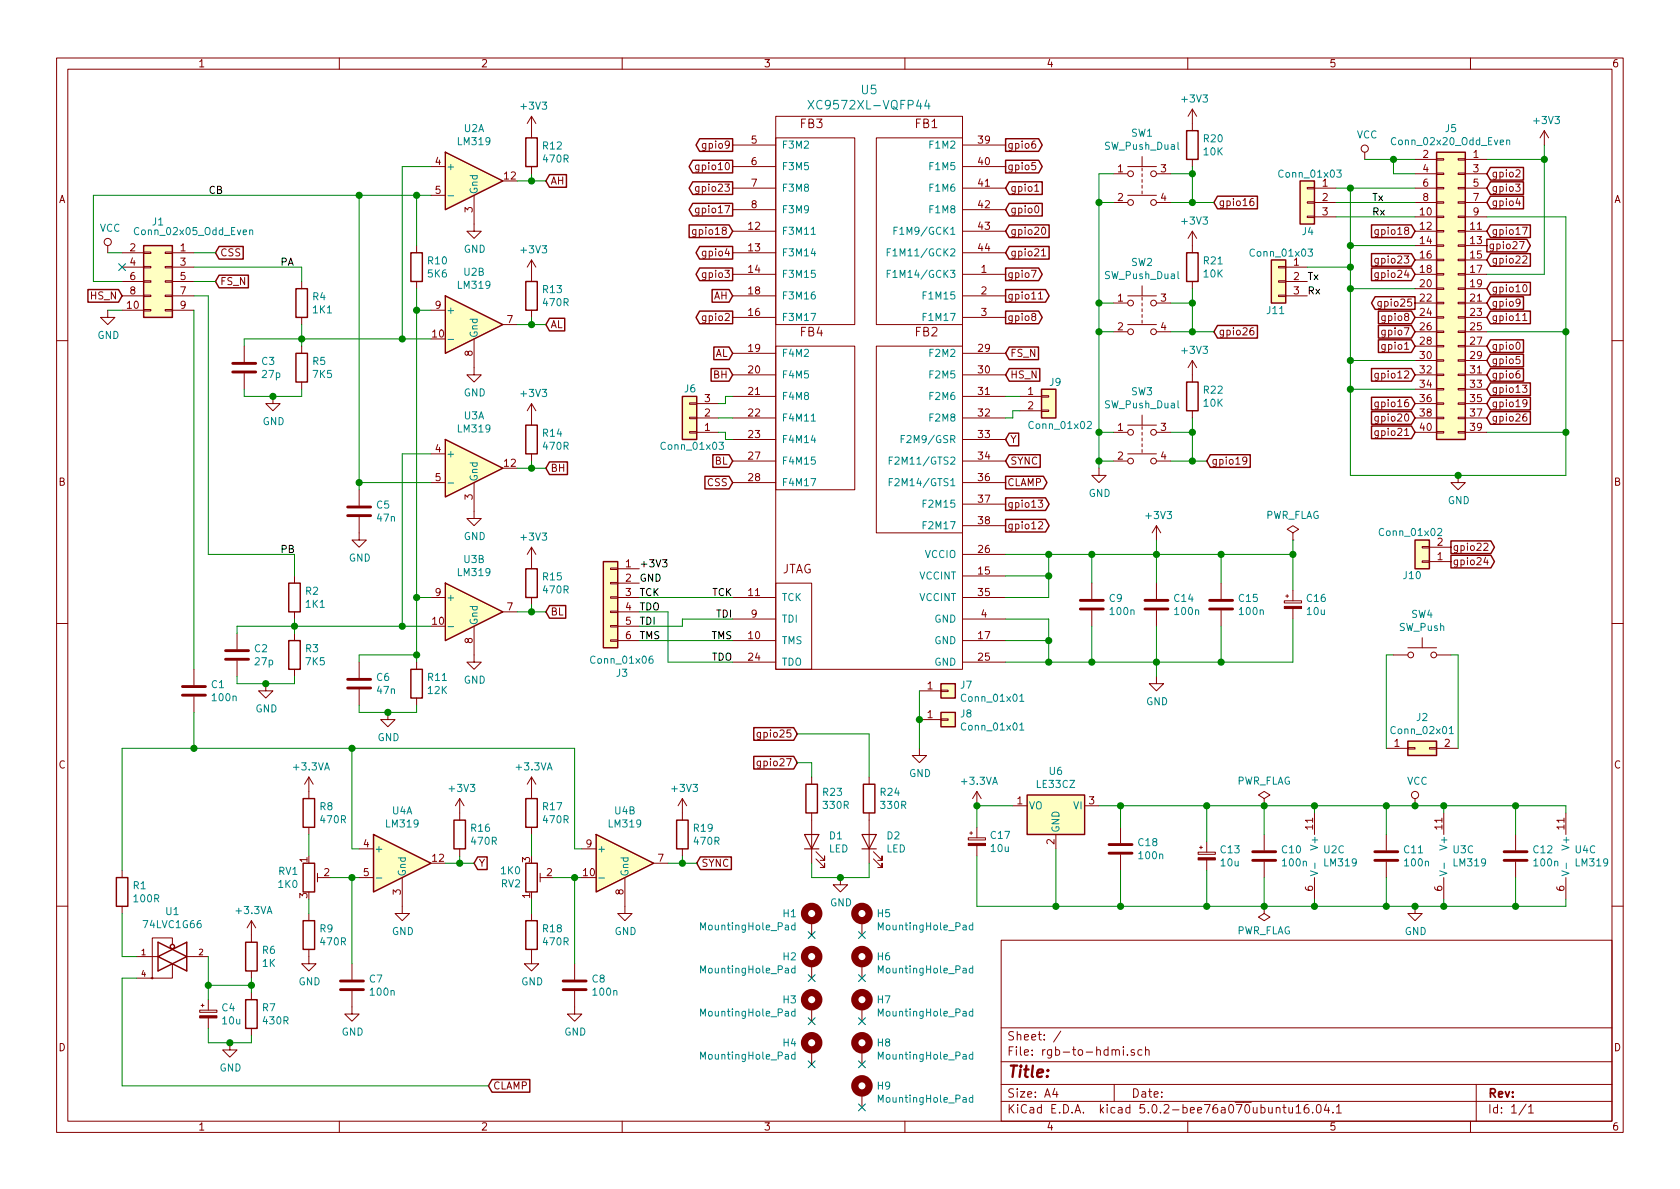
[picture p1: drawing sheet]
<svg xmlns="http://www.w3.org/2000/svg" width="297mm" height="210mm" viewBox="0 0 297 210" stroke-linecap="round" stroke-linejoin="round" font-family="sans-serif">
<defs><g id="words">
<text font-size="2.8" fill="#840000" x="178" y="190.5">Title:</text>
<g font-size="2.1" fill="#008484">
<text x="152.3" y="16.7">U5</text>
<text x="144.1" y="19.3">XC9572XL-VQFP44</text>
</g>
<g font-size="2.1" fill="#840000">
<text x="141.5" y="22.7">FB3</text>
<text x="161.8" y="22.7">FB1</text>
<text x="141.5" y="59.5">FB4</text>
<text x="161.8" y="59.5">FB2</text>
<text x="138.2" y="101.4">JTAG</text>
<text x="178" y="184">Sheet: /</text>
<text x="178" y="186.7">File: rgb-to-hdmi.sch</text>
<text x="178" y="196.9">KiCad E.D.A. kicad 5.0.2-bee76a070ubuntu16.04.1</text>
<text x="178" y="194.1">Size: A4</text>
<text x="200" y="194.1">Date:</text>
<text x="263" y="194.1">Rev:</text>
<text x="263" y="196.9">Id: 1/1</text>
</g>
<g font-size="1.8" fill="#840000">
<text x="35" y="11.9">1</text>
<text x="85" y="11.9">2</text>
<text x="135" y="11.9">3</text>
<text x="185" y="11.9">4</text>
<text x="235" y="11.9">5</text>
<text x="285" y="11.9">6</text>
<text x="77" y="29.2">4</text>
<text x="124.6" y="26.3">gpio9</text>
<text x="132.9" y="29.2">6</text>
<text x="132.9" y="25.4">5</text>
<text x="173" y="29.2">40</text>
<text x="173" y="25.4">39</text>
<text x="178.1" y="26.3">gpio6</text>
<text x="251.6" y="27.9">2</text>
<text x="260.5" y="27.9">1</text>
<text x="10.4" y="35.9">A</text>
<text x="77" y="34.3">5</text>
<text x="89.2" y="31.7">12</text>
<text x="97.3" y="32.6">AH</text>
<text x="123.6" y="33.9">gpio23</text>
<text x="123.6" y="30.1">gpio10</text>
<text x="132.9" y="33">7</text>
<text x="173" y="33">41</text>
<text x="178.1" y="30.1">gpio5</text>
<text x="178.6" y="33.9">gpio1</text>
<text x="197.6" y="30.5">1</text>
<text x="197.6" y="35.6">2</text>
<text x="205.3" y="30.5">3</text>
<text x="205.3" y="35.6">4</text>
<text x="233.8" y="33">1</text>
<text x="233.8" y="35.6">2</text>
<text x="251.6" y="30.5">4</text>
<text x="251.6" y="33">6</text>
<text x="251.6" y="35.6">8</text>
<text x="260.5" y="30.5">3</text>
<text x="260.5" y="33">5</text>
<text x="260.5" y="35.6">7</text>
<text x="263.7" y="31.4">gpio2</text>
<text x="263.7" y="33.9">gpio3</text>
<text x="285.4" y="35.9">A</text>
<text x="83.6" y="37.6" transform="rotate(-90 83.6 37.6)">3</text>
<text x="123.1" y="41.5">gpio18</text>
<text x="123.6" y="37.7">gpio17</text>
<text x="132.4" y="40.6">12</text>
<text x="132.9" y="36.8">8</text>
<text x="173" y="40.6">43</text>
<text x="173" y="36.8">42</text>
<text x="178.6" y="37.7">gpio0</text>
<text x="178.6" y="41.5">gpio20</text>
<text x="215.4" y="36.4">gpio16</text>
<text x="233.8" y="38.1">3</text>
<text x="243.7" y="41.5">gpio18</text>
<text x="251.1" y="38.1">10</text>
<text x="251.1" y="40.6">12</text>
<text x="260" y="40.6">11</text>
<text x="260.5" y="38.1">9</text>
<text x="263.7" y="36.4">gpio4</text>
<text x="263.7" y="41.5">gpio17</text>
<text x="23" y="44.4">2</text>
<text x="23" y="47">4</text>
<text x="31.9" y="44.4">1</text>
<text x="31.9" y="47">3</text>
<text x="38.9" y="45.3">CSS</text>
<text x="124.6" y="45.3">gpio4</text>
<text x="132.4" y="44.4">13</text>
<text x="173" y="44.4">44</text>
<text x="178.6" y="45.3">gpio21</text>
<text x="228.8" y="47">1</text>
<text x="243.7" y="46.6">gpio23</text>
<text x="251.1" y="43.2">14</text>
<text x="251.1" y="45.7">16</text>
<text x="260" y="43.2">13</text>
<text x="260" y="45.7">15</text>
<text x="263.1" y="44.1">gpio27</text>
<text x="263.7" y="46.6">gpio22</text>
<text x="16.1" y="53">HS_N</text>
<text x="23" y="49.5">6</text>
<text x="23" y="52.1">8</text>
<text x="31.9" y="49.5">5</text>
<text x="31.9" y="52.1">7</text>
<text x="38.9" y="50.4">FS_N</text>
<text x="124.6" y="49.1">gpio3</text>
<text x="126.2" y="53">AH</text>
<text x="132.4" y="52.1">18</text>
<text x="132.4" y="48.3">14</text>
<text x="173.5" y="52.1">2</text>
<text x="173.5" y="48.3">1</text>
<text x="178.1" y="53">gpio11</text>
<text x="178.1" y="49.1">gpio7</text>
<text x="197.6" y="53.3">1</text>
<text x="205.3" y="53.3">3</text>
<text x="228.8" y="49.5">2</text>
<text x="228.8" y="52.1">3</text>
<text x="243.7" y="49.1">gpio24</text>
<text x="251.1" y="48.3">18</text>
<text x="251.1" y="50.8">20</text>
<text x="251.1" y="53.3">22</text>
<text x="260" y="48.3">17</text>
<text x="260" y="50.8">19</text>
<text x="260" y="53.3">21</text>
<text x="263.7" y="51.7">gpio10</text>
<text x="22.5" y="54.6">10</text>
<text x="31.9" y="54.6">9</text>
<text x="76.5" y="59.7">10</text>
<text x="77" y="54.6">9</text>
<text x="89.7" y="57.1">7</text>
<text x="97.3" y="58">AL</text>
<text x="124.6" y="56.8">gpio2</text>
<text x="132.4" y="55.9">16</text>
<text x="173.5" y="55.9">3</text>
<text x="178.1" y="56.8">gpio8</text>
<text x="197.6" y="58.4">2</text>
<text x="205.3" y="58.4">4</text>
<text x="215.4" y="59.3">gpio26</text>
<text x="244.2" y="54.2">gpio25</text>
<text x="244.7" y="56.8">gpio8</text>
<text x="244.7" y="59.3">gpio7</text>
<text x="251.1" y="55.9">24</text>
<text x="251.1" y="58.4">26</text>
<text x="260" y="55.9">23</text>
<text x="260" y="58.4">25</text>
<text x="263.7" y="54.2">gpio9</text>
<text x="263.7" y="56.8">gpio11</text>
<text x="83.6" y="63" transform="rotate(-90 83.6 63)">8</text>
<text x="126.4" y="63.1">AL</text>
<text x="132.4" y="62.2">19</text>
<text x="173" y="62.2">29</text>
<text x="178.6" y="63.1">FS_N</text>
<text x="244.7" y="61.8">gpio1</text>
<text x="251.1" y="61">28</text>
<text x="251.1" y="63.5">30</text>
<text x="260" y="61">27</text>
<text x="260" y="63.5">29</text>
<text x="263.7" y="61.8">gpio0</text>
<text x="263.7" y="64.4">gpio5</text>
<text x="124.6" y="71.1">3</text>
<text x="126.2" y="66.9">BH</text>
<text x="132.4" y="69.8">21</text>
<text x="132.4" y="66">20</text>
<text x="173" y="69.8">31</text>
<text x="173" y="66">30</text>
<text x="178.6" y="66.9">HS_N</text>
<text x="181.8" y="69.8">1</text>
<text x="243.7" y="66.9">gpio12</text>
<text x="251.1" y="66">32</text>
<text x="251.1" y="68.6">34</text>
<text x="251.1" y="71.1">36</text>
<text x="260" y="66">31</text>
<text x="260" y="68.6">33</text>
<text x="260" y="71.1">35</text>
<text x="263.7" y="66.9">gpio6</text>
<text x="263.7" y="69.5">gpio13</text>
<text x="124.6" y="76.2">1</text>
<text x="124.6" y="73.7">2</text>
<text x="132.4" y="77.5">23</text>
<text x="132.4" y="73.7">22</text>
<text x="173" y="77.5">33</text>
<text x="173" y="73.7">32</text>
<text x="181.8" y="72.4">2</text>
<text x="197.6" y="76.2">1</text>
<text x="205.3" y="76.2">3</text>
<text x="243.7" y="72">gpio16</text>
<text x="243.7" y="74.5">gpio20</text>
<text x="243.7" y="77.1">gpio21</text>
<text x="251.1" y="73.7">38</text>
<text x="251.1" y="76.2">40</text>
<text x="260" y="73.7">37</text>
<text x="260" y="76.2">39</text>
<text x="263.7" y="72">gpio19</text>
<text x="263.7" y="74.5">gpio26</text>
<text x="77" y="80">4</text>
<text x="89.2" y="82.5">12</text>
<text x="97.3" y="83.4">BH</text>
<text x="126.4" y="82.2">BL</text>
<text x="132.4" y="81.3">27</text>
<text x="173" y="81.3">34</text>
<text x="178.6" y="78.4">Y</text>
<text x="178.6" y="82.2">SYNC</text>
<text x="197.6" y="81.3">2</text>
<text x="205.3" y="81.3">4</text>
<text x="214.1" y="82.2">gpio19</text>
<text x="10.4" y="85.9">B</text>
<text x="77" y="85.1">5</text>
<text x="83.6" y="88.4" transform="rotate(-90 83.6 88.4)">3</text>
<text x="125.1" y="86">CSS</text>
<text x="132.4" y="85.1">28</text>
<text x="173" y="88.9">37</text>
<text x="173" y="85.1">36</text>
<text x="178.1" y="89.8">gpio13</text>
<text x="178.1" y="86">CLAMP</text>
<text x="285.4" y="85.9">B</text>
<text x="173" y="92.7">38</text>
<text x="178.1" y="93.6">gpio12</text>
<text x="110.6" y="100.3">1</text>
<text x="173" y="101.6">15</text>
<text x="173" y="97.8">26</text>
<text x="254.2" y="99.1">1</text>
<text x="254.2" y="96.5">2</text>
<text x="256.8" y="97.4">gpio22</text>
<text x="256.8" y="99.9">gpio24</text>
<text x="77" y="105.4">9</text>
<text x="89.7" y="107.9">7</text>
<text x="110.6" y="102.9">2</text>
<text x="110.6" y="105.4">3</text>
<text x="110.6" y="107.9">4</text>
<text x="132.4" y="105.4">11</text>
<text x="173" y="105.4">35</text>
<text x="76.5" y="110.5">10</text>
<text x="83.6" y="113.8" transform="rotate(-90 83.6 113.8)">8</text>
<text x="97.3" y="108.8">BL</text>
<text x="110.6" y="110.5">5</text>
<text x="110.6" y="113">6</text>
<text x="132.4" y="113">10</text>
<text x="132.9" y="109.2">9</text>
<text x="173" y="113">17</text>
<text x="173.5" y="109.2">4</text>
<text x="132.4" y="116.8">24</text>
<text x="173" y="116.8">25</text>
<text x="164" y="121.9">1</text>
<text x="134.5" y="130.4">gpio25</text>
<text x="164" y="127">1</text>
<text x="10.4" y="135.9">C</text>
<text x="134.5" y="135.5">gpio27</text>
<text x="246.5" y="132.1">1</text>
<text x="255.4" y="132.1">2</text>
<text x="285.4" y="135.9">C</text>
<text x="179.9" y="142.2">1</text>
<text x="192.6" y="142.2">3</text>
<text x="64.3" y="149.9">4</text>
<text x="103.7" y="149.9">9</text>
<text x="186.4" y="149.3" transform="rotate(-90 186.4 149.3)">2</text>
<text x="232.2" y="146.6" transform="rotate(-90 232.2 146.6)">11</text>
<text x="255" y="146.6" transform="rotate(-90 255 146.6)">11</text>
<text x="276.6" y="146.6" transform="rotate(-90 276.6 146.6)">11</text>
<text x="54.4" y="152.5" transform="rotate(-90 54.4 152.5)">1</text>
<text x="57.3" y="154.9">2</text>
<text x="64.3" y="154.9">5</text>
<text x="76.5" y="152.4">12</text>
<text x="84.6" y="153.3">Y</text>
<text x="93.7" y="152.5" transform="rotate(-90 93.7 152.5)">3</text>
<text x="96.7" y="154.9">2</text>
<text x="103.2" y="154.9">10</text>
<text x="116.4" y="152.4">7</text>
<text x="124" y="153.3">SYNC</text>
<text x="54.4" y="158.8" transform="rotate(-90 54.4 158.8)">3</text>
<text x="70.9" y="158.2" transform="rotate(-90 70.9 158.2)">3</text>
<text x="93.7" y="158.8" transform="rotate(-90 93.7 158.8)">1</text>
<text x="110.2" y="158.2" transform="rotate(-90 110.2 158.2)">8</text>
<text x="232.2" y="157.6" transform="rotate(-90 232.2 157.6)">6</text>
<text x="255" y="157.6" transform="rotate(-90 255 157.6)">6</text>
<text x="276.6" y="157.6" transform="rotate(-90 276.6 157.6)">6</text>
<text x="10.4" y="185.9">D</text>
<text x="285.4" y="185.9">D</text>
<text x="87.1" y="192.7">CLAMP</text>
<text x="35" y="199.9">1</text>
<text x="85" y="199.9">2</text>
<text x="135" y="199.9">3</text>
<text x="185" y="199.9">4</text>
<text x="235" y="199.9">5</text>
<text x="285" y="199.9">6</text>
</g>
<g font-size="1.8" fill="#008484">
<text x="82.1" y="23.4">U2A</text>
<text x="92.3" y="19.4">+3V3</text>
<text x="209.1" y="18.1">+3V3</text>
<text x="255.6" y="23.4">J5</text>
<text x="271.3" y="21.9">+3V3</text>
<text x="81.1" y="25.7">LM319</text>
<text x="96" y="26.4">R12</text>
<text x="96.2" y="28.7">470R</text>
<text x="138.2" y="26.3">F3M2</text>
<text x="164.6" y="26.3">F1M2</text>
<text x="195.5" y="26.5">SW_Push_Dual</text>
<text x="200" y="24.2">SW1</text>
<text x="212.9" y="25.2">R20</text>
<text x="212.9" y="27.5">10K</text>
<text x="239.9" y="24.5">VCC</text>
<text x="246.5" y="25.7">Conn_02x20_Odd_Even</text>
<text x="78.9" y="30.1">+</text>
<text x="84.5" y="34.4" transform="rotate(-90 84.5 34.4)">Gnd</text>
<text x="138.2" y="33.9">F3M8</text>
<text x="138.2" y="30.1">F3M5</text>
<text x="164.6" y="33.9">F1M6</text>
<text x="164.6" y="30.1">F1M5</text>
<text x="226.4" y="31.4">Conn_01x03</text>
<text x="17.6" y="41">VCC</text>
<text x="24.2" y="41.6">Conn_02x05_Odd_Even</text>
<text x="27" y="39.9">J1</text>
<text x="138.2" y="41.5">F3M11</text>
<text x="138.2" y="37.7">F3M9</text>
<text x="159.2" y="41.5">F1M9/GCK1</text>
<text x="164.6" y="37.7">F1M8</text>
<text x="209.1" y="39.7">+3V3</text>
<text x="230.3" y="41.6">J4</text>
<text x="75.7" y="46.8">R10</text>
<text x="82" y="44.7">GND</text>
<text x="92.3" y="44.8">+3V3</text>
<text x="138.2" y="45.3">F3M14</text>
<text x="158.2" y="45.3">F1M11/GCK2</text>
<text x="200" y="47">SW2</text>
<text x="212.9" y="46.8">R21</text>
<text x="221.3" y="45.4">Conn_01x03</text>
<text x="55.3" y="53.1">R4</text>
<text x="75.7" y="49.1">5K6</text>
<text x="81.1" y="51.1">LM319</text>
<text x="82.1" y="48.8">U2B</text>
<text x="96" y="51.8">R13</text>
<text x="138.2" y="53">F3M16</text>
<text x="138.2" y="49.1">F3M15</text>
<text x="158.2" y="49.1">F1M14/GCK3</text>
<text x="163.7" y="53">F1M15</text>
<text x="195.5" y="49.3">SW_Push_Dual</text>
<text x="212.9" y="49.1">10K</text>
<text x="17.2" y="59.9">GND</text>
<text x="55.4" y="55.4">1K1</text>
<text x="78.9" y="55.5">+</text>
<text x="84.5" y="59.8" transform="rotate(-90 84.5 59.8)">Gnd</text>
<text x="96.2" y="54.1">470R</text>
<text x="138.2" y="56.8">F3M17</text>
<text x="163.7" y="56.8">F1M17</text>
<text x="224.1" y="55.5">J11</text>
<text x="46.3" y="64.5">C3</text>
<text x="55.3" y="64.5">R5</text>
<text x="138.2" y="63.1">F4M2</text>
<text x="164.6" y="63.1">F2M2</text>
<text x="209.1" y="62.6">+3V3</text>
<text x="46.4" y="66.8">27p</text>
<text x="55.4" y="66.8">7K5</text>
<text x="82" y="70.1">GND</text>
<text x="92.3" y="70.2">+3V3</text>
<text x="121.1" y="69.4">J6</text>
<text x="138.2" y="70.7">F4M8</text>
<text x="138.2" y="66.9">F4M5</text>
<text x="164.6" y="70.7">F2M6</text>
<text x="164.6" y="66.9">F2M5</text>
<text x="185.6" y="68.2">J9</text>
<text x="200" y="69.9">SW3</text>
<text x="212.9" y="69.6">R22</text>
<text x="212.9" y="71.9">10K</text>
<text x="46.4" y="75.2">GND</text>
<text x="81.1" y="76.5">LM319</text>
<text x="82.1" y="74.2">U3A</text>
<text x="96" y="77.2">R14</text>
<text x="138.2" y="74.5">F4M11</text>
<text x="164.6" y="74.5">F2M8</text>
<text x="182.2" y="75.9">Conn_01x02</text>
<text x="195.5" y="72.2">SW_Push_Dual</text>
<text x="78.9" y="80.9">+</text>
<text x="96.2" y="79.5">470R</text>
<text x="117.2" y="79.5">Conn_01x03</text>
<text x="138.2" y="82.2">F4M15</text>
<text x="138.2" y="78.4">F4M14</text>
<text x="158.5" y="82.2">F2M11/GTS2</text>
<text x="160.3" y="78.4">F2M9/GSR</text>
<text x="66.6" y="89.9">C5</text>
<text x="84.5" y="85.2" transform="rotate(-90 84.5 85.2)">Gnd</text>
<text x="138.2" y="86">F4M17</text>
<text x="158.5" y="86">F2M14/GTS1</text>
<text x="163.7" y="89.8">F2M15</text>
<text x="192.5" y="87.9">GND</text>
<text x="256" y="89.1">GND</text>
<text x="66.8" y="92.2">47n</text>
<text x="82" y="95.5">GND</text>
<text x="92.3" y="95.6">+3V3</text>
<text x="163.7" y="93.6">F2M17</text>
<text x="202.8" y="91.8">+3V3</text>
<text x="223.6" y="91.8">PWR_FLAG</text>
<text x="244.2" y="94.8">Conn_01x02</text>
<text x="61.7" y="99.3">GND</text>
<text x="81.1" y="101.9">LM319</text>
<text x="82.1" y="99.6">U3B</text>
<text x="163.6" y="98.7">VCCIO</text>
<text x="54.1" y="105.2">R2</text>
<text x="54.1" y="107.5">1K1</text>
<text x="78.9" y="106.3">+</text>
<text x="96" y="102.6">R15</text>
<text x="96.2" y="104.9">470R</text>
<text x="138.2" y="106.3">TCK</text>
<text x="162.6" y="106.3">VCCINT</text>
<text x="162.6" y="102.5">VCCINT</text>
<text x="196.2" y="106.4">C9</text>
<text x="207.7" y="106.4">C14</text>
<text x="219.1" y="106.4">C15</text>
<text x="231.1" y="106.4">C16</text>
<text x="248.2" y="102.4">J10</text>
<text x="84.5" y="110.6" transform="rotate(-90 84.5 110.6)">Gnd</text>
<text x="138.2" y="113.9">TMS</text>
<text x="138.2" y="110.1">TDI</text>
<text x="165.2" y="113.9">GND</text>
<text x="165.2" y="110.1">GND</text>
<text x="196.4" y="108.8">100n</text>
<text x="207.8" y="108.8">100n</text>
<text x="219.3" y="108.8">100n</text>
<text x="231.2" y="108.8">10u</text>
<text x="247.4" y="111.6">SW_Push</text>
<text x="249.6" y="109.3">SW4</text>
<text x="45" y="115.3">C2</text>
<text x="45.2" y="117.6">27p</text>
<text x="54.1" y="115.3">R3</text>
<text x="54.1" y="117.6">7K5</text>
<text x="104.7" y="117.4">Conn_01x06</text>
<text x="109" y="119.7">J3</text>
<text x="138.2" y="117.7">TDO</text>
<text x="165.2" y="117.7">GND</text>
<text x="37.4" y="121.7">C1</text>
<text x="37.7" y="124">100n</text>
<text x="45.2" y="126">GND</text>
<text x="66.6" y="120.4">C6</text>
<text x="66.8" y="122.7">47n</text>
<text x="75.7" y="120.4">R11</text>
<text x="75.7" y="122.7">12K</text>
<text x="82" y="120.9">GND</text>
<text x="169.9" y="121.8">J7</text>
<text x="170.3" y="124.1">Conn_01x01</text>
<text x="202.6" y="124.7">GND</text>
<text x="66.8" y="131.1">GND</text>
<text x="169.9" y="126.9">J8</text>
<text x="170.3" y="129.2">Conn_01x01</text>
<text x="246.3" y="129.8">Conn_02x01</text>
<text x="250.5" y="127.5">J2</text>
<text x="52" y="136.2">+3.3VA</text>
<text x="91.4" y="136.2">+3.3VA</text>
<text x="160.7" y="137.4">GND</text>
<text x="185.6" y="137">U6</text>
<text x="56.6" y="143.3">R8</text>
<text x="79.6" y="140">+3V3</text>
<text x="96" y="143.3">R17</text>
<text x="118.9" y="140">+3V3</text>
<text x="145.6" y="140.7">R23</text>
<text x="145.7" y="143">330R</text>
<text x="155.7" y="140.7">R24</text>
<text x="155.9" y="143">330R</text>
<text x="170.1" y="138.8">+3.3VA</text>
<text x="181.9" y="143.1">VO</text>
<text x="183.4" y="139.3">LE33CZ</text>
<text x="189.8" y="143.1">VI</text>
<text x="218.6" y="138.8">PWR_FLAG</text>
<text x="248.8" y="138.8">VCC</text>
<text x="56.8" y="145.6">470R</text>
<text x="68.4" y="146.3">LM319</text>
<text x="69.4" y="144">U4A</text>
<text x="83.3" y="147.1">R16</text>
<text x="83.5" y="149.4">470R</text>
<text x="96.2" y="145.6">470R</text>
<text x="107.7" y="146.3">LM319</text>
<text x="108.7" y="144">U4B</text>
<text x="122.7" y="147.1">R19</text>
<text x="122.8" y="149.4">470R</text>
<text x="146.7" y="148.4">D1</text>
<text x="156.8" y="148.4">D2</text>
<text x="175.2" y="148.4">C17</text>
<text x="187.3" y="147.3" transform="rotate(-90 187.3 147.3)">GND</text>
<text x="201.3" y="149.6">C18</text>
<text x="233" y="149.9" transform="rotate(-90 233 149.9)">V+</text>
<text x="255.9" y="149.9" transform="rotate(-90 255.9 149.9)">V+</text>
<text x="277.5" y="149.9" transform="rotate(-90 277.5 149.9)">V+</text>
<text x="49.3" y="154.7">RV1</text>
<text x="66.2" y="150.7">+</text>
<text x="71.8" y="155.1" transform="rotate(-90 71.8 155.1)">Gnd</text>
<text x="88.6" y="154.6">1K0</text>
<text x="105.5" y="150.7">+</text>
<text x="111.1" y="155.1" transform="rotate(-90 111.1 155.1)">Gnd</text>
<text x="146.5" y="150.7">LED</text>
<text x="156.7" y="150.7">LED</text>
<text x="175.3" y="150.7">10u</text>
<text x="201.5" y="151.9">100n</text>
<text x="215.9" y="150.9">C13</text>
<text x="215.9" y="153.2">10u</text>
<text x="226.7" y="150.9">C10</text>
<text x="226.9" y="153.2">100n</text>
<text x="234.1" y="150.9">U2C</text>
<text x="234.3" y="153.2">LM319</text>
<text x="248.3" y="150.9">C11</text>
<text x="248.5" y="153.2">100n</text>
<text x="257" y="150.9">U3C</text>
<text x="257.1" y="153.2">LM319</text>
<text x="271.2" y="150.9">C12</text>
<text x="271.3" y="153.2">100n</text>
<text x="278.6" y="150.9">U4C</text>
<text x="278.7" y="153.2">LM319</text>
<text x="23.6" y="157.2">R1</text>
<text x="23.8" y="159.6">100R</text>
<text x="29.4" y="161.8">U1</text>
<text x="41.9" y="161.6">+3.3VA</text>
<text x="49.3" y="157">1K0</text>
<text x="88.6" y="156.9">RV2</text>
<text x="146.8" y="160.3">GND</text>
<text x="25.6" y="164.1">74LVC1G66</text>
<text x="56.6" y="164.9">R9</text>
<text x="56.8" y="167.2">470R</text>
<text x="69.3" y="165.3">GND</text>
<text x="96" y="164.9">R18</text>
<text x="96.2" y="167.2">470R</text>
<text x="108.7" y="165.3">GND</text>
<text x="124.2" y="164.5">MountingHole_Pad</text>
<text x="138.5" y="162.2">H1</text>
<text x="155.2" y="162.2">H5</text>
<text x="155.7" y="164.5">MountingHole_Pad</text>
<text x="218.6" y="165.2">PWR_FLAG</text>
<text x="248.4" y="165.3">GND</text>
<text x="46.4" y="168.7">R6</text>
<text x="46.4" y="171">1K</text>
<text x="65.4" y="173.8">C7</text>
<text x="104.7" y="173.8">C8</text>
<text x="124.2" y="172.1">MountingHole_Pad</text>
<text x="138.5" y="169.8">H2</text>
<text x="155.2" y="169.8">H6</text>
<text x="155.7" y="172.1">MountingHole_Pad</text>
<text x="39.3" y="178.8">C4</text>
<text x="46.4" y="178.8">R7</text>
<text x="52.8" y="174.2">GND</text>
<text x="65.6" y="176.1">100n</text>
<text x="92.2" y="174.2">GND</text>
<text x="105" y="176.1">100n</text>
<text x="124.2" y="179.8">MountingHole_Pad</text>
<text x="138.5" y="177.4">H3</text>
<text x="155.2" y="177.4">H7</text>
<text x="155.7" y="179.8">MountingHole_Pad</text>
<text x="39.4" y="181.1">10u</text>
<text x="46.6" y="181.1">430R</text>
<text x="60.4" y="183.1">GND</text>
<text x="99.8" y="183.1">GND</text>
<text x="138.5" y="185.1">H4</text>
<text x="155.2" y="185.1">H8</text>
<text x="38.8" y="189.5">GND</text>
<text x="124.2" y="187.4">MountingHole_Pad</text>
<text x="155.7" y="187.4">MountingHole_Pad</text>
<text x="155.2" y="192.7">H9</text>
<text x="155.7" y="195">MountingHole_Pad</text>
</g>
<g font-size="1.8">
<text x="36.8" y="34.3">CB</text>
<text x="242.6" y="35.6">Tx</text>
<text x="242.6" y="38.1">Rx</text>
<text x="49.5" y="47">PA</text>
<text x="231.1" y="49.5">Tx</text>
<text x="231.1" y="52.1">Rx</text>
<text x="49.5" y="97.8">PB</text>
<text x="113" y="100.3">+3V3</text>
<text x="113" y="102.9">GND</text>
<text x="113" y="105.4">TCK</text>
<text x="113" y="107.9">TDO</text>
<text x="125.9" y="105.4">TCK</text>
<text x="113" y="110.5">TDI</text>
<text x="113" y="113">TMS</text>
<text x="125.8" y="113">TMS</text>
<text x="126.7" y="109.2">TDI</text>
<text x="125.8" y="116.8">TDO</text>
</g>
<g font-size="1.4" fill="#840000">
<text x="25" y="168.9">1</text>
<text x="25" y="172.7">4</text>
<text x="35.2" y="168.9">2</text>
</g>
</g></defs>
<g fill="none" stroke="#840000" stroke-width=".18">
<path d="M10 10.3h277v189.9h-277zM12 12.2h273v186.1h-273zM60 10.3v1.9M110 10.3v1.9M160 10.3v1.9M210 10.3v1.9M210.8 19.3v3.8M210.8 19.3l-.7 1.3M210.8 19.3l.8 1.3M260 10.3v1.9M76.2 29.5h2.5M76.2 34.5h2.5"/>
<path d="M83.8 34.5v6.4h1.3l-1.3 1.3-1.3-1.3h1.3M94 20.6v3.8M94 29.5v1.2M94 20.6l-.8 1.2M94 20.6l.7 1.2M123.6 36.8l-.1 1.1-.2 .2-.3-.1M123.6 36.8h-.4l-.2 .2 .1 .6h.5M123.6 33l-.1 1.1-.2 .2-.3-.1M123.6 33h-.4l-.2 .2 .1 .6h.5M123.6 29.2l-.1 1.1-.2 .1h-.3M123.6 29.2h-.4l-.2 .2 .1 .6h.5M129.5 33.3h7.7"/>
<path d="M129.5 29.5h7.7M129.5 37.1h7.7M129.5 25.6h7.7M137.2 24.4h13.9v33h-13.9zM137.2 20.6h33v97.8h-33zM154.9 24.4h15.3v33h-15.3zM170.2 33.3h7.6M170.2 29.5h7.6M170.2 37.1h7.6M170.2 25.6h7.6M183 32.9l.3-.3v1.2M183 33.8h.7"/>
<path d="M183 24.9l-.3 .1a.87 .87 0 0 0 0 1.2l.4-.1v-.6l-.4-.1-.3 .3M183.1 36.5l.1-.1a.67 .67 0 0 1 .5 .6 .67 .67 0 0 1-.5 .6l-.1-.1-.1-.3zM183.1 28.7h-.6l-.1 .7 .2-.2 .5 .2v.5l-.2 .1-.5-.1M196.8 30.7h2.6M196.8 35.8h2.6M199.4 29.5h5.1M199.4 34.5h5.1M201.9 27.7v1.8M201.9 29.7v.5M201.9 30.7v.5M201.9 31.7v.6M201.9 32.8v.5"/>
<path d="M201.9 33.8v.5M204.5 30.7h2.5M204.5 35.8h2.5M210.8 28.2v1.3M221.6 35.1l-.4 .1a.81 .81 0 0 0 0 1.2l.4-.1 .1-.5-.2-.2h-.3l-.2 .2M231.1 38.2h1.3v.3h-1.3zM231.1 35.7h1.3v.2h-1.3zM231.1 33.1h1.3v.3h-1.3zM232.4 38.3h3.8M232.4 33.3h3.8M232.4 35.8h3.8M241.3 26.9v1.3"/>
<path d="M250.2 28.2h3.8M250.2 38.3h3.8M250.2 30.7h3.8M250.2 33.3h3.8M250.2 35.8h3.8M254 38.2h1.3v.3h-1.3zM254 35.7h1.3v.2h-1.3zM254 33.1h1.3v.3h-1.3zM254 30.6h1.3v.3h-1.3zM254 28.1h1.3v.2h-1.3zM257.8 38.2h1.3v.3h-1.3zM257.8 35.7h1.3v.2h-1.3z"/>
<path d="M257.8 33.1h1.3v.3h-1.3zM257.8 30.6h1.3v.3h-1.3zM257.8 28.1h1.3v.2h-1.3zM259.1 28.2h3.8M259.1 38.3h3.8M259.1 30.7h3.8M259.1 33.3h3.8M259.1 35.8h3.8M268 32.6h.8l-.5 .4 .4 .2v.5l-.2 .1-.5-.1M268 30.1l.5-.1 .3 .4-.1 .2-.7 .7h.8M268.3 35l-.3 .9h.8M268.6 35.5v.9"/>
<path d="M273 23.1l-.7 1.3M273 23.1v2.5M273 23.1l.8 1.3M19 54.9v1.2h1.3l-1.3 1.3-1.2-1.3h1.2M19 43.4v1.3M21.6 44.7h3.8M21.6 54.9h3.8M21.6 47.2h3.8M21.6 49.8h3.8M21.6 52.3h3.8M25.4 54.7h1.3v.3h-1.3zM25.4 52.2h1.3v.2h-1.3z"/>
<path d="M25.4 49.7h1.3v.2h-1.3zM25.4 47.1h1.3v.3h-1.3zM25.4 44.6h1.3v.2h-1.3zM29.2 54.7h1.3v.3h-1.3zM29.2 52.2h1.3v.2h-1.3zM29.2 49.7h1.3v.2h-1.3zM29.2 47.1h1.3v.3h-1.3zM29.2 44.6h1.3v.2h-1.3zM30.5 44.7h3.8M30.5 54.9h3.8M30.5 47.2h3.8M30.5 49.8h3.8"/>
<path d="M30.5 52.3h3.8M53.3 49.8v1.2M53.3 56.1v1.3M73.7 43.4v1.3M73.7 49.8v1.2M76.2 54.9h2.5M83.8 59.9v6.4h1.3l-1.3 1.3-1.3-1.3h1.3M88.9 57.4h2.5M94 46v3.8M94 54.9v1.2M94 46l-.8 1.2M94 46l.7 1.2"/>
<path d="M123 40.6v1.2l-.2 .1-.3-.1M123 40.7l-.3-.1-.3 .2 .2 .6h.4M129.5 40.9h7.7M129.5 48.5h7.7M129.5 56.1h7.7M129.5 44.7h7.7M129.5 52.3h7.7M170.2 40.9h7.6M170.2 48.5h7.6M170.2 56.1h7.6M170.2 44.7h7.6M170.2 52.3h7.6"/>
<path d="M182.3 47.8h.9l-.5 1.3M182.7 56l-.2-.2v-.3l.4-.1 .2 .1v.3l-.6 .2-.1 .2v.3l.3 .2h.2l.2-.2v-.4l-.2-.1M183.6 52l.4-.4v1.3M183.6 52.9h.8M184.1 44.3l.4-.3v1.3M184.1 45.3h.8M184.3 40.3l.2-.1a.67 .67 0 0 1 .4 .6 .67 .67 0 0 1-.4 .6l-.4-.4zM196.8 53.6h2.6M196.8 58.7h2.6M199.4 52.3h5.1M199.4 57.4h5.1M201.9 50.5v1.8"/>
<path d="M201.9 52.6v.5M201.9 53.6v.5M201.9 54.6v.5M201.9 55.6v.5M201.9 56.6v.5M204.5 53.6h2.5M204.5 58.7h2.5M210.8 40.9v3.8M210.8 49.8v1.2M210.8 40.9l-.7 1.3M210.8 40.9l.8 1.3M221.6 58h-.4a.81 .81 0 0 0 0 1.2h.4l.1-.5-.2-.3h-.3l-.2 .3"/>
<path d="M226.1 52.2h1.2v.2h-1.2zM226.1 49.7h1.2v.2h-1.2zM226.1 47.1h1.2v.3h-1.2zM227.3 47.2h3.8M227.3 49.8h3.8M227.3 52.3h3.8M243.7 40.6l-.1 1.2-.1 .1-.3-.1M243.7 40.7l-.4-.1-.2 .2 .1 .6h.5M243.7 45.7l-.1 1.1-.1 .2-.3-.1M243.7 45.7h-.4l-.2 .2 .1 .6h.5M243.7 48.2l-.1 1.2-.1 .1-.3-.1M243.7 48.3l-.4-.1-.2 .3 .1 .5h.5"/>
<path d="M244.2 53.3v1.2l-.2 .1-.3-.1M244.2 53.4l-.3-.1-.3 .2 .1 .6h.5M250.2 40.9h3.8M250.2 43.4h3.8M250.2 46h3.8M250.2 48.5h3.8M250.2 51h3.8M250.2 53.6h3.8M250.2 56.1h3.8M250.2 58.7h3.8M254 58.5h1.3v.3h-1.3zM254 56h1.3v.3h-1.3z"/>
<path d="M254 53.5h1.3v.2h-1.3zM254 50.9h1.3v.3h-1.3zM254 48.4h1.3v.2h-1.3zM254 45.8h1.3v.3h-1.3zM254 43.3h1.3v.3h-1.3zM254 40.8h1.3v.2h-1.3zM257.8 58.5h1.3v.3h-1.3zM257.8 56h1.3v.3h-1.3zM257.8 53.5h1.3v.2h-1.3zM257.8 50.9h1.3v.3h-1.3zM257.8 48.4h1.3v.2h-1.3zM257.8 45.8h1.3v.3h-1.3z"/>
<path d="M257.8 43.3h1.3v.3h-1.3zM257.8 40.8h1.3v.2h-1.3zM259.1 40.9h3.8M259.1 43.4h3.8M259.1 46h3.8M259.1 48.5h3.8M259.1 51h3.8M259.1 53.6h3.8M259.1 56.1h3.8M259.1 58.7h3.8M268.7 42.7h.8l-.5 1.3M268.8 53.4l-.3 .3-.4-.1-.1-.2 .1-.4 .2-.1h.2l.3 .2a.97 .97 0 0 1-.3 1h-.4"/>
<path d="M269.2 40.2h.8l-.5 1.2M269.2 55.8l.4-.4v1.3M269.2 45.4l.5-.1 .3 .3-.8 .9h.8M269.2 56.7h.8M269.4 50.5l.1-.2a.67 .67 0 0 1 .5 .7 .67 .67 0 0 1-.5 .6l-.3-.5zM10 60.2h2M43.2 61.2v2.8M43.2 66v2.8M48.3 70.1v1.3h1.2l-1.2 1.2-1.3-1.2h1.3M53.3 61.2v1.3M53.3 67.6v1.2M94 71.4v3.8"/>
<path d="M94 71.4l-.8 1.2M94 71.4l.7 1.2M121.9 71.2h1.3v.3h-1.3zM121.9 73.8h1.3v.2h-1.3zM121.9 76.3h1.3v.3h-1.3zM123.2 71.4h3.8M123.2 73.9h3.8M123.2 76.4h3.8M129.5 66.3h7.7M129.5 73.9h7.7M129.5 77.7h7.7M129.5 70.1h7.7"/>
<path d="M129.5 62.5h7.7M137.2 61.2h13.9v25.4h-13.9zM154.9 61.2h15.3v33h-15.3zM170.2 66.3h7.6M170.2 73.9h7.6M170.2 77.7h7.6M170.2 70.1h7.6M170.2 62.5h7.6M180.3 70.1h3.8M180.3 72.6h3.8M184.1 72.5h1.3v.3h-1.3zM184.1 70h1.3v.2h-1.3z"/>
<path d="M196.8 76.4h2.6M199.4 75.2h5.1M201.9 73.4v1.8M201.9 75.4v.5M201.9 76.4v.6M201.9 77.5v.5M201.9 78.5v.5M201.9 79.5v.5M204.5 76.4h2.5M210.8 63.7v3.9M210.8 72.6v1.3M210.8 63.7l-.7 1.3"/>
<path d="M210.8 63.7l.8 1.3M243.7 66l-.1 1.2-.1 .1-.3-.1M243.7 66.1l-.4-.1-.2 .2 .1 .6h.5M243.7 71.1l-.1 1.1-.1 .2-.3-.1M243.7 71.1h-.4l-.2 .2 .1 .6h.5M243.7 73.6l-.1 1.2-.1 .1-.3-.1M243.7 73.7l-.4-.1-.2 .3 .1 .5h.5M243.7 76.2l-.1 1.1-.1 .1h-.3M243.7 76.2h-.4l-.2 .2 .1 .6h.5M250.2 61.2h3.8M250.2 63.7h3.8M250.2 66.3h3.8"/>
<path d="M250.2 68.8h3.8M250.2 71.4h3.8M250.2 73.9h3.8M250.2 76.4h3.8M254 76.3h1.3v.3h-1.3zM254 73.8h1.3v.2h-1.3zM254 71.2h1.3v.3h-1.3zM254 68.7h1.3v.3h-1.3zM254 66.2h1.3v.2h-1.3zM254 63.6h1.3v.3h-1.3zM254 61.1h1.3v.2h-1.3zM257.8 76.3h1.3v.3h-1.3z"/>
<path d="M257.8 73.8h1.3v.2h-1.3zM257.8 71.2h1.3v.3h-1.3zM257.8 68.7h1.3v.3h-1.3zM257.8 66.2h1.3v.2h-1.3zM257.8 63.6h1.3v.3h-1.3zM257.8 61.1h1.3v.2h-1.3zM259.1 61.2h3.8M259.1 63.7h3.8M259.1 66.3h3.8M259.1 68.8h3.8M259.1 71.4h3.8M259.1 73.9h3.8"/>
<path d="M259.1 76.4h3.8M268.1 60.6l.2-.1a.67 .67 0 0 1 .5 .6 .67 .67 0 0 1-.5 .7l-.2-.2-.1-.3zM268.6 65.6l-.3 .1a.87 .87 0 0 0 0 1.1l.4-.1v-.5l-.4-.1-.3 .2M268.7 63h-.6l-.1 .6 .2-.1 .5 .1v.6l-.2 .1-.5-.1M269.2 68.1h.8l-.5 .5 .4 .1 .1 .5-.3 .2-.5-.1M269.8 73.2l-.3 .1a.81 .81 0 0 0 0 1.2l.3-.1 .2-.5-.3-.2h-.2l-.3 .2M270 71.2l-.3 .2h-.3l-.2-.2 .2-.5h.3l.2 .1a.84 .84 0 0 1-.3 1.1h-.2M285 60.2h2M63.5 91.4v4.1h1.3l-1.3 1.3-1.3-1.3h1.3M63.5 86.6v2.8M76.2 80.3h2.5M76.2 85.3h2.5"/>
<path d="M83.8 85.3v6.4h1.3l-1.3 1.3-1.3-1.3h1.3M94 80.3v1.2M94 96.8v3.8M94 96.8l-.8 1.2M94 96.8l.7 1.2M129.5 85.3h7.7M129.5 81.5h7.7M170.2 85.3h7.6M170.2 81.5h7.6M170.2 98h7.6M170.2 93h7.6M170.2 89.1h7.6"/>
<path d="M183.6 88.4h.8l-.5 .5 .4 .1 .1 .5-.3 .2-.5-.1M183.6 92.4l.5-.2 .3 .4-.8 .9h.8M194.3 82.8v1.3h1.3l-1.3 1.2-1.3-1.2h1.3M196.8 81.5h2.6M199.4 80.3h5.1M204.5 81.5h2.5M204.5 93l-.8 1.2M204.5 93v2.5M204.5 93l.7 1.2M220.4 81.4l-.2 .2h-.4l-.1-.2 .1-.5 .4-.1 .2 .1a.84 .84 0 0 1-.3 1.2h-.3M228.6 94.2l1-.6-1-.6-1 .6 1 .6v1.3M228.6 95.5h.1"/>
<path d="M251.5 96.6h1.2v.3h-1.2zM251.5 99.2h1.2v.2h-1.2zM252.7 99.3h3.8M252.7 96.8h3.8M257.8 84.1v1.2h1.3l-1.3 1.3-1.3-1.3h1.3M262.4 96.2l.4-.1 .3 .3-.8 .9h.8M262.7 98.5l-.3 .9h.7M263 99v.9M10 110.3h2M34.3 118.4v2.8M41.9 112v2.8M41.9 116.8v2.8"/>
<path d="M52.1 101.8v1.3M52.1 108.2v1.3M52.1 112v1.3M52.1 118.4v1.2M63.5 117.1v2.8M73.7 117.1v1.3M76.2 105.7h2.5M83.8 110.7v6.4h1.3l-1.3 1.3-1.3-1.3h1.3M88.9 108.2h2.5M94 105.7v1.2M107.9 113.2h1.3v.2h-1.3zM107.9 110.6h1.3v.3h-1.3z"/>
<path d="M107.9 108.1h1.3v.2h-1.3zM107.9 105.5h1.3v.3h-1.3zM107.9 103h1.3v.2h-1.3zM107.9 100.5h1.3v.2h-1.3zM109.2 108.2h3.8M109.2 105.7h3.8M109.2 113.3h3.8M109.2 100.6h3.8M109.2 103.1h3.8M109.2 110.7h3.8M129.5 105.7h7.7M129.5 117.1h7.7"/>
<path d="M129.5 113.3h7.7M129.5 109.5h7.7M137.2 103.1h6.3v15.3h-6.3zM170.2 105.7h7.6M170.2 117.1h7.6M170.2 113.3h7.6M170.2 109.5h7.6M170.2 101.8h7.6M193 103.1v2.8M193 107.9v2.8M204.5 119.6v1.3h1.2l-1.2 1.3-1.3-1.3h1.3M204.5 103.1v2.8"/>
<path d="M204.5 107.9v2.8M215.9 103.1v2.8M215.9 107.9v2.8M227.1 106.2h3v.4h-3zM227.3 105.4h.5M227.6 105.2v.5M228.6 104.4v1.8M228.6 107.6v1.9M246.4 115.8h2.5M248.9 114.5h5.1M251.5 112.8v1.7M254 115.8h2.5"/>
<path d="M285 110.3h2M34.3 123.2v2.8M47 120.9v1.3h1.3l-1.3 1.2-1.3-1.2h1.3M54.6 137.4v3.8M54.6 137.4l-.8 1.3M54.6 137.4l.8 1.3M63.5 121.9v2.8M68.6 126v1.2h1.2l-1.2 1.3-1.3-1.3h1.3M73.7 123.4v1.3M94 137.4v3.8M94 137.4l-.8 1.3M94 137.4l.7 1.3"/>
<path d="M134.5 134.6l-.1 1.1-.2 .2-.3-.1M134.5 134.6h-.4l-.2 .2 .1 .6h.5M134.5 129.5l-.1 1.2-.2 .1-.3-.1M134.5 129.6l-.4-.1-.2 .2 .1 .6h.5M143.5 137.4v1.3M153.7 137.4v1.3M162.6 132.3v1.3h1.2l-1.2 1.3-1.3-1.3h1.3M162.6 122.2h3.8M162.6 127.2h3.8M166.4 122h1.2v.3h-1.2zM166.4 127.1h1.2v.3h-1.2zM172.7 139.9l-.7 1.3"/>
<path d="M172.7 139.9v2.6M172.7 139.9l.8 1.3M245.1 132.3h3.8M248.9 132.2h1.3v.3h-1.3zM252.7 132.2h1.3v.3h-1.3zM254 132.3h3.8M21.6 153.9v1.3M54.6 146.3v1.3M56.1 155.2h1M56.1 154.4v1.6M63.5 150.1h2.5M63.5 155.2h2.5"/>
<path d="M71.1 155.2v6.3h1.3l-1.3 1.3-1.3-1.3h1.3M81.3 141.2v3.8M81.3 150.1v1.3M81.3 141.2l-.8 1.3M81.3 141.2l.7 1.3M94 146.3v1.3M95.5 155.2h1M95.5 154.4v1.6M102.9 150.1h2.5M110.5 155.2v6.3h1.3l-1.3 1.3-1.3-1.3h1.3M115.6 152.6h2.5M120.6 141.2v3.8"/>
<path d="M120.6 150.1v1.3M120.6 141.2l-.7 1.3M120.6 141.2l.8 1.3M143.5 143.8v8.8M144.3 151.9l1.5 1.5v-.8v.8h-.8M144.3 150.6l1.5 1.5v-.7v.7h-.8M148.6 155.2v1.3h1.3l-1.3 1.2-1.3-1.2h1.3M153.7 143.8v8.8M154.4 151.9l1.6 1.5v-.8v.8h-.8M154.4 150.6l1.6 1.5v-.7v.7h-.8M171.2 148.2h3v.3h-3zM171.4 147.3h.6"/>
<path d="M171.7 147.1v.5M172.7 146.3v1.9M172.7 149.5v1.9M179.1 142.5h2.5M186.7 147.6v2.5M191.8 142.5h2.5M198.1 146.3v2.8M198.1 151.1v2.8M211.8 150.7h3.1v.4h-3.1zM212.1 149.9h.5M212.3 149.6v.5M213.4 148.8v1.9"/>
<path d="M213.4 152.1v1.8M223.5 141.2l1-.6-1-.7-1 .7 1 .6v1.3M223.5 142.5h.1M223.5 147.6v2.8M223.5 152.4v2.8M232.4 143.8v3.8M232.4 155.2v3.8M245.1 147.6v2.8M245.1 152.4v2.8M250.2 141.2v1.3M255.3 143.8v3.8M255.3 155.2v3.8"/>
<path d="M268 147.6v2.8M268 152.4v2.8M276.9 143.8v3.8M276.9 155.2v3.8M10 160.2h2M21.6 160.3v1.2M24.1 169.2h3.8M30.5 170.4v2.6h-6.4M30.5 167v-1.1h-3.6v7.1M33 169.2h3.8M35.3 178.6h3.1v.4h-3.1zM35.6 177.8h.5"/>
<path d="M35.8 177.5v.5M36.8 176.8v1.8M44.4 162.8v3.8M44.4 171.7v1.3M44.4 175.5v1.3M44.4 162.8l-.7 1.3M44.4 162.8l.8 1.3M54.6 167.9v2.5h1.3l-1.3 1.3-1.3-1.3h1.3M54.6 161.5v1.3M62.2 175.3v4h1.3l-1.3 1.3-1.2-1.3h1.2M62.2 170.4v2.8M94 167.9v2.5h1.2l-1.2 1.3-1.3-1.3h1.3"/>
<path d="M94 161.5v1.3M101.6 175.3v4h1.3l-1.3 1.3-1.3-1.3h1.3M101.6 170.4v2.8M143.5 162.8v2.5M143.5 170.4v2.6M143.5 178v2.6M152.4 162.8v2.5M152.4 170.4v2.6M152.4 178v2.6M177 166.3h108v32h-108zM223.5 160.3v1.2l-1 .7 1 .6 1-.6-1-.7M223.5 160.3h.1"/>
<path d="M250.2 160.3v1.2h1.3l-1.3 1.3-1.3-1.3h1.3M285 160.2h2M36.8 180v1.9M40.6 184.4v1.3h1.3l-1.3 1.2-1.2-1.2h1.2M44.4 181.9v1.2M60 198.3v1.9M110 198.3v1.9M143.5 185.7v2.5M152.4 185.7v2.5M152.4 193.3v2.5M160 198.3v1.9M177 194.8h108"/>
<path d="M177 191.8h108M177 187.8h108M177 181.8h108M186.5 192.5l-.4 1h1M186.8 193v1M187.6 182.3l-1.3 2M197 191.8v3M197.3 185.8a.36 .36 0 0 1 .3-.2 .36 .36 0 0 1 .3 .2v.8M198.6 185.1v.2M198.6 185.6v1M199.3 186.5v.1M200.6 185.7l-.4-.1-.2 .2 .1 .2 .5 .2v.3h-.6"/>
<path d="M201.9 185.7l-.4-.1-.3 .3 .1 .6h.6M202.5 185.7l.3-.1 .3 .1 .1 .9M202.5 185.1v1.5M210 198.3v1.9M226.8 195.8h.6M227 195.3v1.3l.4 .2M227.9 195.8v.9l.4 .1 .2-.1M228.5 195.8v1M229.2 195.8l.4-.5v1.5M229.2 196.8h.8M231.3 195.3a.62 .62 0 0 0-.7 .7l.1 .7 .2 .1 .5-.1v-.5l-.1-.2-.4-.1-.3 .3M232.1 196.7v.1"/>
<path d="M232.9 195.5l.3-.2a.94 .94 0 0 1 0 1.5l-.4-.3-.1-.6zM234.5 195.2l-.3 1.1h.9M234.9 195.8v1M235.7 196.7v.1M236.3 195.8l.4-.5v1.5M236.3 196.8h.9M260 198.3v1.9M261 191.8v6.5M269.8 195.2l-1.2 2M270.3 195.8l.4-.5v1.5M270.3 196.8h.8"/>
<circle cx="199.9" cy="35.8" r=".51"/>
<circle cx="199.9" cy="30.7" r=".51"/>
<circle cx="204" cy="35.8" r=".51"/>
<circle cx="204" cy="30.7" r=".51"/>
<circle cx="241.3" cy="26.3" r=".63"/>
<circle cx="19" cy="42.8" r=".63"/>
<circle cx="199.9" cy="58.7" r=".51"/>
<circle cx="199.9" cy="53.6" r=".51"/>
<circle cx="204" cy="53.6" r=".51"/>
<circle cx="204" cy="58.7" r=".51"/>
<circle cx="199.9" cy="76.4" r=".51"/>
<circle cx="204" cy="76.4" r=".51"/>
<circle cx="199.9" cy="81.5" r=".51"/>
<circle cx="204" cy="81.5" r=".51"/>
<circle cx="249.4" cy="115.8" r=".51"/>
<circle cx="253.5" cy="115.8" r=".51"/>
<circle cx="250.2" cy="140.6" r=".63"/>
<circle cx="26.9" cy="173" r=".13"/>
</g>
<g fill="#ffffc2" stroke="#ffffc2" stroke-width=".18">
<path d="M254 26.9h5.1v50.8h-5.1z"/>
<path d="M229.9 32h2.5v7.6h-2.5z"/>
<path d="M25.4 43.4h5.1v12.7h-5.1z"/>
<path d="M78.7 26.9l10.2 5.1-10.2 5.1z"/>
<path d="M78.7 52.3l10.2 5.1-10.2 5.1z"/>
<path d="M78.7 77.7l10.2 5.1-10.2 5.1z"/>
<path d="M78.7 103.1l10.2 5.1-10.2 5.1z"/>
<path d="M66 147.6l10.2 5-10.2 5.1z"/>
<path d="M105.4 147.6l10.2 5-10.2 5.1z"/>
<path d="M248.9 131.1h5.1v2.5h-5.1z"/>
<path d="M106.7 99.3h2.5v15.2h-2.5z"/>
<path d="M181.6 140.6h10.2v7h-10.2z"/>
<path d="M120.6 70.1h2.6v7.6h-2.6z"/>
<path d="M166.4 120.9h2.5v2.5h-2.5z"/>
<path d="M166.4 126h2.5v2.5h-2.5z"/>
<path d="M184.1 68.8h2.6v5.1h-2.6z"/>
<path d="M250.2 95.5h2.5v5.1h-2.5z"/>
<path d="M224.8 46h2.5v7.6h-2.5z"/>
</g>
<g fill="none" stroke="#840000" stroke-width=".25">
<path d="M78.7 26.9l10.2 5.1-10.2 5.1zM93 24.4h2v5.1h-2zM97.2 30.9h3v2.2h-3l-.7-1.1zM121.8 39.8h7.1l.6 1.1-.6 1.1h-7.1zM122.5 36h7v2.2h-7l-.7-1.1zM122.5 32.2h7v2.2h-7l-.7-1.1zM122.5 28.3h7v2.3h-7l-.7-1.1zM123.7 24.5h5.8v2.3h-5.8l-.6-1.2zM177.8 28.3h5.8l.7 1.2-.7 1.1h-5.8zM177.8 24.5h5.8l.7 1.1-.7 1.2h-5.8zM178.4 36h5.9v2.2h-5.9l-.6-1.1zM178.4 39.8h7.1v2.2h-7.1l-.6-1.1z"/>
<path d="M178.4 32.2h5.9v2.2h-5.9l-.6-1.1zM209.8 23.1h2v5.1h-2zM215.3 34.7h7v2.2h-7l-.7-1.1zM229.9 32h2.5v7.6h-2.5zM242.5 39.8h7.1l.6 1.1-.6 1.1h-7.1zM254 26.9h5.1v50.8h-5.1zM263.5 29.6h5.9v2.2h-5.9l-.6-1.1zM263.5 32.2h5.9v2.2h-5.9l-.6-1.1zM263.5 34.7h5.9v2.2h-5.9l-.6-1.1zM263.5 39.8h7.1v2.2h-7.1l-.6-1.1zM15.5 51.2h5.5l.6 1.1-.6 1.1h-5.5zM25.4 43.4h5.1v12.7h-5.1z"/>
<path d="M38.7 43.6h4.3v2.2h-4.3l-.6-1.1zM38.7 48.7h5.2v2.2h-5.2l-.6-1.1zM52.3 51h2.1v5.1h-2.1zM72.6 44.7h2.1v5.1h-2.1zM78.7 52.3l10.2 5.1-10.2 5.1zM93 49.8h2v5.1h-2zM97.2 56.3h2.6v2.2h-2.6l-.7-1.1zM123.7 55h5.8v2.2h-5.8l-.6-1.1zM123.7 47.4h5.8v2.2h-5.8l-.6-1.1zM123.7 43.6h5.8v2.2h-5.8l-.6-1.1zM125.9 51.2h3l.6 1.1-.6 1.1h-3zM177.8 51.2h7.1l.6 1.1-.6 1.1h-7.1z"/>
<path d="M177.8 55h5.8l.7 1.1-.7 1.1h-5.8zM177.8 47.4h5.8l.7 1.1-.7 1.1h-5.8zM178.4 43.6h7.1v2.2h-7.1l-.6-1.1zM209.8 44.7h2v5.1h-2zM215.3 57.6h7v2.2h-7l-.7-1.1zM224.8 46h2.5v7.6h-2.5zM242.5 44.9h7.1l.6 1.1-.6 1.1h-7.1zM242.5 47.4h7.1l.6 1.1-.6 1.1h-7.1zM243.1 52.5h7.1v2.2h-7.1l-.6-1.1zM243.7 55h5.9l.6 1.1-.6 1.1h-5.9zM243.7 57.6h5.9l.6 1.1-.6 1.1h-5.9zM262.9 42.3h7.1l.6 1.1-.6 1.1h-7.1z"/>
<path d="M263.5 49.9h7.1v2.3h-7.1l-.6-1.2zM263.5 52.5h5.9v2.2h-5.9l-.6-1.1zM263.5 55h7.1v2.2h-7.1l-.6-1.1zM263.5 44.9h7.1v2.2h-7.1l-.6-1.1zM52.3 62.5h2.1v5.1h-2.1zM78.7 77.7l10.2 5.1-10.2 5.1zM93 75.2h2v5.1h-2zM120.6 70.1h2.6v7.6h-2.6zM125.7 65.2h3.2l.6 1.1-.6 1.1h-3.2zM126.2 61.4h2.7l.6 1.1-.6 1.1h-2.7zM178.4 65.2h5.4v2.2h-5.4l-.6-1.1zM178.4 61.4h5.2v2.2h-5.2l-.6-1.1z"/>
<path d="M178.4 76.6h1.7v2.2h-1.7l-.6-1.1zM184.1 68.8h2.6v5.1h-2.6zM209.8 67.6h2v5h-2zM242.5 65.2h7.1l.6 1.1-.6 1.1h-7.1zM242.5 70.3h7.1l.6 1.1-.6 1.1h-7.1zM242.5 72.8h7.1l.6 1.1-.6 1.1h-7.1zM242.5 75.3h7.1l.6 1.1-.6 1.2h-7.1zM243.7 60.1h5.9l.6 1.1-.6 1.1h-5.9zM263.5 60.1h5.9v2.2h-5.9l-.6-1.1zM263.5 62.6h5.9v2.3h-5.9l-.6-1.2zM263.5 65.2h5.9v2.2h-5.9l-.6-1.1zM263.5 67.7h7.1v2.2h-7.1l-.6-1.1z"/>
<path d="M263.5 70.3h7.1v2.2h-7.1l-.6-1.1zM263.5 72.8h7.1v2.2h-7.1l-.6-1.1zM97.2 81.7h3.1v2.2h-3.1l-.7-1.1zM106.7 99.3h2.5v15.2h-2.5zM124.6 84.2h4.3l.6 1.1-.6 1.2h-4.3zM126 80.4h2.9l.6 1.1-.6 1.1h-2.9zM177.8 91.8h7.1l.6 1.2-.6 1.1h-7.1zM177.8 88h7.1l.6 1.1-.6 1.2h-7.1zM177.8 84.2h6.7l.6 1.1-.6 1.2h-6.7zM178.4 80.4h5.5v2.2h-5.5l-.6-1.1zM214 80.4h7.1v2.2h-7.1l-.6-1.1zM250.2 95.5h2.5v5.1h-2.5z"/>
<path d="M256.5 95.7h7.1l.6 1.1-.6 1.1h-7.1zM256.5 98.2h7.1l.6 1.1-.6 1.1h-7.1zM51.1 113.3h2v5.1h-2zM51.1 103.1h2v5.1h-2zM72.6 118.4h2.1v5h-2.1zM78.7 103.1l10.2 5.1-10.2 5.1zM93 100.6h2v5.1h-2zM97.2 107.1h2.8v2.2h-2.8l-.7-1.1zM133.3 133.8h7l.7 1.1-.7 1.1h-7zM133.3 128.7h7l.7 1.1-.7 1.1h-7zM142.5 138.7h2v5.1h-2zM152.7 138.7h2v5.1h-2z"/>
<path d="M166.4 120.9h2.5v2.5h-2.5zM166.4 126h2.5v2.5h-2.5zM248.9 131.1h5.1v2.5h-5.1zM20.6 155.2h2v5.1h-2zM53.6 152.6h2v5.1h-2zM53.6 141.2h2v5.1h-2zM66 147.6l10.2 5-10.2 5.1zM80.3 145h2v5.1h-2zM84.5 151.5h1.6v2.3h-1.6l-.7-1.2zM93 152.6h2v5.1h-2zM93 141.2h2v5.1h-2zM105.4 147.6l10.2 5-10.2 5.1z"/>
<path d="M119.6 145h2.1v5.1h-2.1zM123.8 151.5h5.5v2.3h-5.5l-.6-1.2zM181.6 140.6h10.2v7h-10.2zM27.9 166.6l5.1 2.6-5.1 2.5zM27.9 169.2l5.1-2.6v5.1zM43.4 176.8h2.1v5.1h-2.1zM43.4 166.6h2.1v5.1h-2.1zM53.6 162.8h2v5.1h-2zM93 162.8h2v5.1h-2zM87 190.9h6.7v2.2h-6.7l-.6-1.1z"/>
<circle cx="30.5" cy="167.4" r=".38"/>
</g>
<g fill="none" stroke="#008484" stroke-width=".18">
<path d="M142.9 17.7l1 1.6M143.9 17.7l-1 1.6M163.9 17.7l-.4 1.1h.9M164.2 18.3v1M79.2 34.6h1M208.3 25.1v1.1l.2 .2M236.3 30.1h.8l-.4 .5 .4 .1-.1 .6h-.4l-.3-.1M266.4 24.9l.2-.1h.3v.8M266.4 24.8v.8M44.1 40.8l.2-.1h.3l.1 .8M44.1 40.7v.8M143.4 41.4h.8"/>
<path d="M156.9 48.4h.4M156.9 44.6h.4M157.5 47.8h-.6v1.3M157.5 44h-.6v1.3M158.1 40.8h.4M158.7 40.2h-.6v1.2M208.3 48v1.1l.2 .2M231.3 44h.8l-.5 .5 .4 .1v.7h-.5l-.2-.1M79.2 60h1M127.1 78.2h.8l-.4 .5 .4 .1-.1 .6-.5 .1-.2-.2M143.4 74.5h.8M159.3 77.6h.5"/>
<path d="M159.9 77h-.6v1.3M192.3 74.6l.4-.1 .3 .4-.1 .2-.7 .7h.8M208.3 70.9v1.1l.2 .1M79.2 85.4h1M157.2 85.2h.5M157.2 81.4h.5M157.8 84.6h-.6v1.3M157.8 80.8h-.6v1.3M254.2 93.6l.5-.2 .2 .4v.2l-.8 .7h.8M79.2 110.8h1M115.4 116l-.4 .1a.87 .87 0 0 0 0 1.2l.4-.1v-.6l-.4-.1-.2 .3M180.3 123.1l.4-.3v1.2"/>
<path d="M180.3 128.2l.4-.4v1.3M180.3 124h.7M180.3 129.1h.7M256.3 128.8l.3-.3v1.2M256.3 129.7h.7M66.5 155.3h1M105.9 155.3h1M231.7 154l1.3 .4-1.3 .5M232.5 152.6v1M254.6 154l1.2 .4-1.2 .5M255.3 152.6v1M276.1 154l1.3 .4-1.3 .5"/>
<path d="M276.9 152.6v1M140.6 178.9l-.4-.1-.2 .3 .1 .5h.5M140.6 171.3l-.4-.1-.2 .2 .1 .6h.5M140.6 163.6h-.4l-.2 .2 .1 .6h.5M140.6 163.2v1.2M140.6 170.8v1.3M140.6 178.4v1.3M172 178.9l-.4-.1-.2 .3 .1 .5h.5M172 163.6h-.4l-.2 .2 .1 .6h.5M172 171.3l-.4-.1-.2 .2 .1 .6h.5M172 163.2v1.2M172 170.8v1.3"/>
<path d="M172 178.4v1.3M140.6 186.5h-.4l-.2 .2 .1 .5h.5M140.6 186v1.3M172 186.5h-.4l-.2 .2 .1 .5h.5M172 194.1h-.4l-.2 .2 .1 .6h.5M172 186v1.3M172 193.6v1.3"/>
</g>
<g fill="none" stroke="#008400" stroke-width=".18">
<path d="M63.5 34.5v52.1M73.7 34.5v8.9M76.2 29.5h-5.1v30.4M76.2 34.5h-59.7v15.3h5.1M91.4 32h5.1M94 30.7v1.3M194.3 35.8h2.5M196.8 30.7h-2.5v52.1M207 30.7h3.8M207 35.8h7.6M210.8 29.5v6.3M236.2 33.3h14"/>
<path d="M236.2 35.8h14M236.2 38.3h14M238.8 33.3v50.8h38.1v-45.8h-14M241.3 28.2h8.9M246.4 28.2v2.5h3.8M262.9 28.2h10.1M273 25.6v22.9h-10.1M19 44.7h2.6M19 54.9h2.6M34.3 47.2h19v2.6M34.3 44.7h3.8M34.3 49.8h3.8"/>
<path d="M34.3 52.3h2.5v45.7h15.3v3.8M34.3 54.9v63.5M53.3 57.4v3.8M73.7 54.9h2.5M73.7 51v66.1M76.2 59.9h-33v1.3M91.4 57.4h5.1M94 56.1v1.3M194.3 58.7h2.5M194.3 53.6h2.5M207 58.7h7.6M207 53.6h3.8"/>
<path d="M210.8 51v7.7M231.1 47.2h7.7M238.8 43.4h11.4M238.8 51h11.4M262.9 58.7h14M43.2 68.8v1.3h10.1v-1.3M127 76.4h1.3v1.3h1.2M127 73.9h2.5M129.5 70.1h-1.2v1.3h-1.3M177.8 70.1h2.5M180.3 72.6h-1.2v1.3h-1.3M194.3 76.4h2.5"/>
<path d="M207 76.4h3.8M210.8 73.9v7.6M238.8 68.8h11.4M238.8 63.7h11.4M262.9 76.4h14M63.5 85.3h12.7M76.2 80.3h-5.1v30.4M91.4 82.8h5.1M94 81.5v1.3M177.8 98h50.8M185.4 98v7.7h-7.6M193 98v5.1"/>
<path d="M194.3 81.5h2.5M204.5 95.5v7.6M207 81.5h6.4M215.9 98v5.1M228.6 95.5v8.9M41.9 119.6v1.3h10.2v-1.3M52.1 109.5v2.5M73.7 115.8h-10.2v1.3M73.7 105.7h2.5M76.2 110.7h-34.3v1.3M91.4 108.2h5.1M94 106.9v1.3"/>
<path d="M113 105.7h16.5M113 108.2h5.1v8.9h11.4M113 113.3h16.5M129.5 109.5h-8.9v1.2h-7.6M177.8 109.5h7.6v7.6M177.8 101.8h7.6M177.8 113.3h7.6M193 110.7v6.4M204.5 110.7v8.9M215.9 110.7v6.4M228.6 109.5v7.6h-50.8M246.4 115.8h-1.3v16.5"/>
<path d="M256.5 115.8h1.3v16.5M34.3 126v6.3M62.2 132.3v17.8h1.3M63.5 124.7v1.3h10.2v-1.3M141 134.9h2.5v2.5M141 129.8h12.7v7.6M162.6 122.2v10.1M54.6 147.6v3.8M54.6 159v2.5M58.4 155.2h5.1M62.2 155.2v15.2M78.7 152.6h5.1"/>
<path d="M81.3 151.4v1.2M94 147.6v3.8M94 159v2.5M97.8 155.2h5.1M101.6 155.2v15.2M102.9 150.1h-1.3v-17.8h-80v21.6M118.1 152.6h5.1M120.6 151.4v1.2M143.5 152.6v2.6h10.2v-2.6M172.7 151.4v8.9h104.2v-1.3M179.1 142.5h-6.4v3.8M186.7 150.1v10.2"/>
<path d="M194.3 142.5h82.6v1.3M198.1 142.5v3.8M198.1 153.9v6.4M213.4 142.5v6.3M213.4 153.9v6.4M223.5 142.5v5.1M223.5 155.2v5.1M232.4 142.5v1.3M232.4 159v1.3M245.1 142.5v5.1M245.1 155.2v5.1M255.3 142.5v1.3"/>
<path d="M255.3 159v1.3M268 142.5v5.1M268 155.2v5.1M21.6 161.5v7.7h2.5M24.1 173h-2.5v19h64.8M36.8 169.2v7.6M36.8 174.2h7.6M44.4 173v2.5M36.8 181.9v2.5h7.6v-1.3"/>
</g>
<g fill="#008400" stroke="#008400" stroke-width=".25">
<circle cx="53.3" cy="59.9" r=".51"/>
<circle cx="63.5" cy="34.5" r=".51"/>
<circle cx="73.7" cy="34.5" r=".51"/>
<circle cx="71.1" cy="59.9" r=".51"/>
<circle cx="63.5" cy="85.3" r=".51"/>
<circle cx="73.7" cy="54.9" r=".51"/>
<circle cx="73.7" cy="115.8" r=".51"/>
<circle cx="48.3" cy="70.1" r=".51"/>
<circle cx="68.6" cy="126" r=".51"/>
<circle cx="73.7" cy="105.7" r=".51"/>
<circle cx="71.1" cy="110.7" r=".51"/>
<circle cx="52.1" cy="110.7" r=".51"/>
<circle cx="47" cy="120.9" r=".51"/>
<circle cx="94" cy="32" r=".51"/>
<circle cx="94" cy="57.4" r=".51"/>
<circle cx="94" cy="82.8" r=".51"/>
<circle cx="94" cy="108.2" r=".51"/>
<circle cx="245.1" cy="160.3" r=".51"/>
<circle cx="232.4" cy="160.3" r=".51"/>
<circle cx="232.4" cy="142.5" r=".51"/>
<circle cx="245.1" cy="142.5" r=".51"/>
<circle cx="268" cy="142.5" r=".51"/>
<circle cx="255.3" cy="160.3" r=".51"/>
<circle cx="268" cy="160.3" r=".51"/>
<circle cx="250.2" cy="160.3" r=".51"/>
<circle cx="36.8" cy="174.2" r=".51"/>
<circle cx="40.6" cy="184.4" r=".51"/>
<circle cx="44.5" cy="174.2" r=".51"/>
<circle cx="81.3" cy="152.6" r=".51"/>
<circle cx="62.2" cy="155.2" r=".51"/>
<circle cx="276.9" cy="58.7" r=".51"/>
<circle cx="276.9" cy="76.4" r=".51"/>
<circle cx="238.8" cy="33.3" r=".51"/>
<circle cx="238.8" cy="43.4" r=".51"/>
<circle cx="238.8" cy="51" r=".51"/>
<circle cx="238.8" cy="63.7" r=".51"/>
<circle cx="210.8" cy="30.7" r=".51"/>
<circle cx="210.8" cy="76.4" r=".51"/>
<circle cx="210.8" cy="35.8" r=".51"/>
<circle cx="210.8" cy="58.7" r=".51"/>
<circle cx="210.8" cy="81.5" r=".51"/>
<circle cx="210.8" cy="53.6" r=".51"/>
<circle cx="120.7" cy="152.6" r=".51"/>
<circle cx="101.6" cy="155.2" r=".51"/>
<circle cx="62.2" cy="132.3" r=".51"/>
<circle cx="238.8" cy="68.8" r=".51"/>
<circle cx="257.8" cy="84.1" r=".51"/>
<circle cx="255.3" cy="142.5" r=".51"/>
<circle cx="250.2" cy="142.5" r=".51"/>
<circle cx="223.5" cy="160.3" r=".51"/>
<circle cx="223.5" cy="142.5" r=".51"/>
<circle cx="34.3" cy="132.3" r=".51"/>
<circle cx="185.4" cy="113.3" r=".51"/>
<circle cx="185.4" cy="117.1" r=".51"/>
<circle cx="185.4" cy="101.8" r=".51"/>
<circle cx="185.4" cy="98" r=".51"/>
<circle cx="204.5" cy="98" r=".51"/>
<circle cx="204.5" cy="117.1" r=".51"/>
<circle cx="215.9" cy="117.1" r=".51"/>
<circle cx="215.9" cy="98" r=".51"/>
<circle cx="228.6" cy="98" r=".51"/>
<circle cx="246.4" cy="28.2" r=".51"/>
<circle cx="193" cy="98" r=".51"/>
<circle cx="193" cy="117.1" r=".51"/>
<circle cx="273" cy="28.2" r=".51"/>
<circle cx="186.7" cy="160.3" r=".51"/>
<circle cx="172.7" cy="142.5" r=".51"/>
<circle cx="148.6" cy="155.2" r=".51"/>
<circle cx="162.6" cy="127.2" r=".51"/>
<circle cx="194.3" cy="81.5" r=".51"/>
<circle cx="194.3" cy="76.4" r=".51"/>
<circle cx="194.3" cy="58.7" r=".51"/>
<circle cx="194.3" cy="53.6" r=".51"/>
<circle cx="194.3" cy="35.8" r=".51"/>
<circle cx="238.8" cy="47.2" r=".51"/>
<circle cx="213.4" cy="142.5" r=".51"/>
<circle cx="213.4" cy="160.3" r=".51"/>
<circle cx="198.1" cy="142.5" r=".51"/>
<circle cx="198.1" cy="160.3" r=".51"/>
</g>
<g fill="none" stroke="#840000" stroke-width=".51">
<path d="M41.1 65.8h4.1M41.1 64.3h4.1M61.5 91.2h4M61.5 89.7h4M39.9 116.6h4M39.9 115.1h4M191 107.7h4.1M191 106.2h4.1M202.4 107.7h4.1M202.4 106.2h4.1M213.9 107.7h4M213.9 106.2h4"/>
<path d="M32.3 122.9h4M32.3 121.4h4M61.5 121.7h4M61.5 120.1h4M196.1 150.9h4.1M196.1 149.3h4.1M221.5 152.1h4.1M221.5 150.6h4.1M243.1 152.1h4M243.1 150.6h4M265.9 152.1h4.1M265.9 150.6h4.1"/>
<path d="M60.2 175h4.1M60.2 173.5h4.1M99.6 175h4M99.6 173.5h4"/>
</g>
<g fill="#840000" stroke="#840000" stroke-width=".18">
<path d="M35.3 179.6h3.1v.4h-3.1z"/>
<path d="M211.8 151.7h3.1v.4h-3.1z"/>
<path d="M227.1 107.2h3v.4h-3z"/>
<path d="M171.2 149.1h3v.4h-3z"/>
</g>
<g fill="none" stroke="#000084" stroke-width=".18">
<path d="M21 46.6l1.2 1.2M22.2 46.6l-1.2 1.2M142.9 180l1.2 1.2M142.9 164.7l1.2 1.3M142.9 172.4l1.2 1.2M144.1 180l-1.2 1.2M144.1 164.7l-1.2 1.3M144.1 172.4l-1.2 1.2M151.8 180l1.2 1.2M151.8 164.7l1.2 1.3M151.8 172.4l1.2 1.2M153 180l-1.2 1.2"/>
<path d="M153 164.7l-1.2 1.3M153 172.4l-1.2 1.2M142.9 187.6l1.2 1.2M144.1 187.6l-1.2 1.2M151.8 187.6l1.2 1.2M151.8 195.2l1.2 1.2M153 187.6l-1.2 1.2M153 195.2l-1.2 1.2"/>
</g>
<path d="M117.1 99h.8l-.4 .5 .4 .1v.5l-.2 .1-.6-.1" fill="none" stroke="#000" stroke-width=".18"/>
<g fill="none" stroke="#840000" stroke-width="1.3">
<circle cx="143.5" cy="169.2" r="1.27"/>
<circle cx="143.5" cy="161.5" r="1.27"/>
<circle cx="143.5" cy="176.8" r="1.27"/>
<circle cx="152.4" cy="176.8" r="1.27"/>
<circle cx="152.4" cy="169.2" r="1.27"/>
<circle cx="152.4" cy="161.5" r="1.27"/>
<circle cx="143.5" cy="184.4" r="1.27"/>
<circle cx="152.4" cy="192" r="1.27"/>
<circle cx="152.4" cy="184.4" r="1.27"/>
</g>
<path d="M142.2 147.6h2.6l-1.3 2.5zM142.2 150.1h2.6M152.4 147.6h2.5l-1.2 2.5zM152.4 150.1h2.5" fill="none" stroke="#840000" stroke-width=".2"/>
<use href="#words"/>
</svg>
